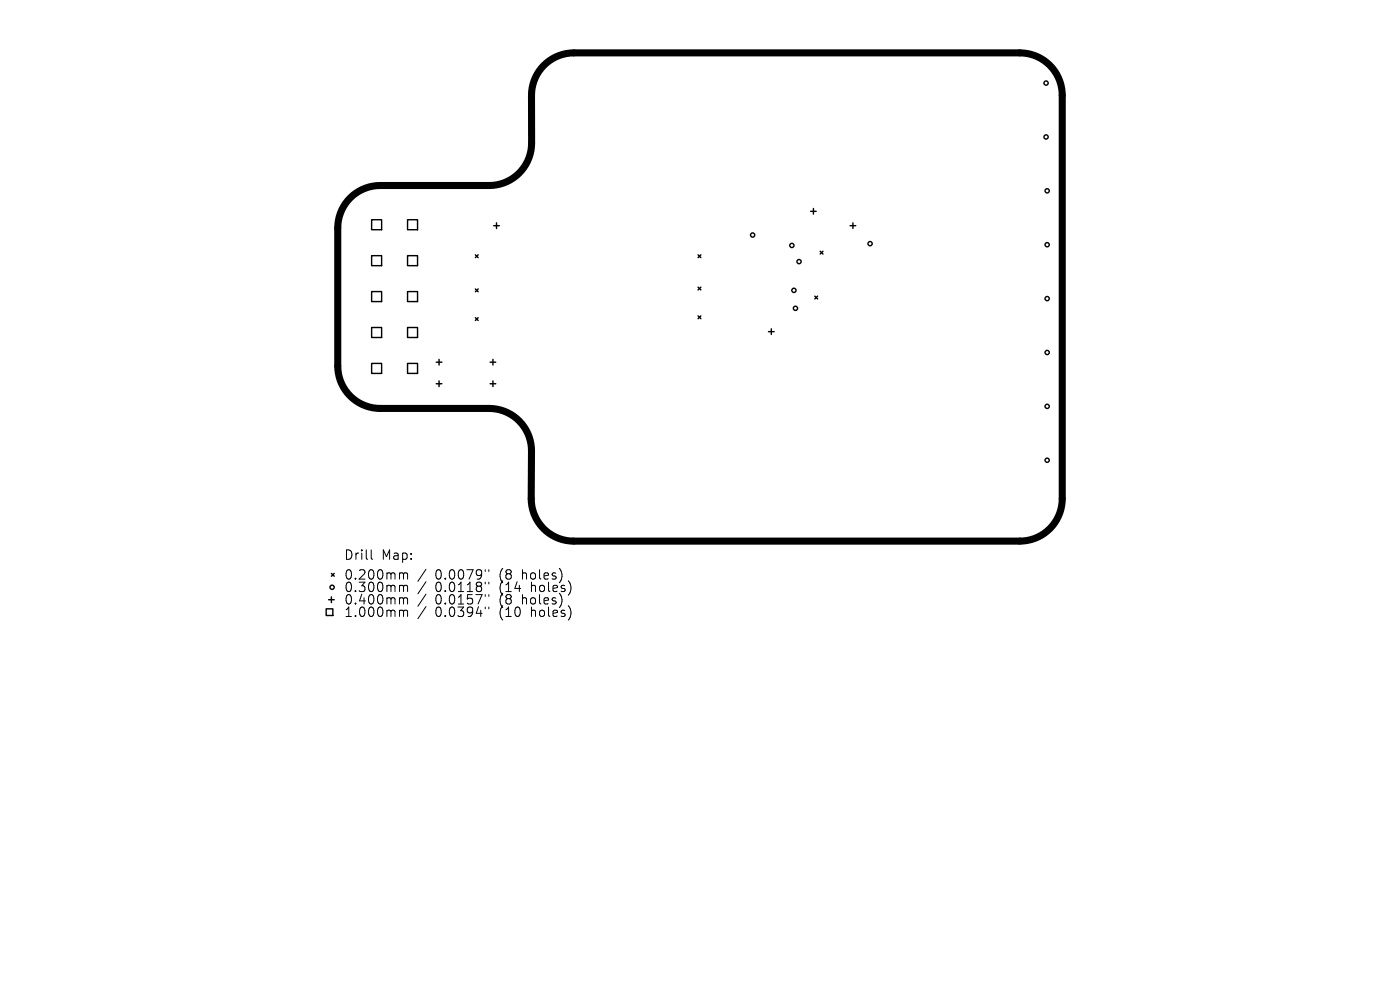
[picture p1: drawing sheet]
<svg xmlns="http://www.w3.org/2000/svg" width="297mm" height="210mm" viewBox="0 0 297 210" stroke-linecap="round" stroke-linejoin="round" font-family="sans-serif">
<defs><g id="words">
<g font-size="2.8">
<text x="72.9" y="119">Drill</text>
<text x="80.9" y="119">Map:</text>
<text x="72.9" y="123.2">0.200mm</text>
<text x="72.9" y="125.9">0.300mm</text>
<text x="92.4" y="123.2">0.0079&quot;</text>
<text x="92.4" y="125.9">0.0118&quot;</text>
<text x="106.1" y="123.2">(8</text>
<text x="106.1" y="125.9">(14</text>
<text x="111" y="123.2">holes)</text>
<text x="112.9" y="125.9">holes)</text>
<text x="72.9" y="128.5">0.400mm</text>
<text x="72.9" y="131.2">1.000mm</text>
<text x="92.4" y="128.5">0.0157&quot;</text>
<text x="92.4" y="131.2">0.0394&quot;</text>
<text x="106.1" y="128.5">(8</text>
<text x="106.1" y="131.2">(10</text>
<text x="111" y="128.5">holes)</text>
<text x="112.9" y="131.2">holes)</text>
</g>
</g></defs>
<path d="M74.3 42a9 9 0 0 1 6.4-2.6h23.1a9 9 0 0 0 9-9v-10.2a9 9 0 0 1 9-9h94.5a9 9 0 0 1 9 9v85.6a9 9 0 0 1-9 9h-94.6a9 9 0 0 1-9-9l.1-10.1a9 9 0 0 0-9-9.1h-23.1a9 9 0 0 1-9-9v-29.2a9 9 0 0 1 2.6-6.4z" fill="none" stroke="#000" stroke-width="1.5"/>
<g fill="none" stroke="#000" stroke-width=".3">
<path d="M78.8 46.6h2.2v2.1h-2.2zM78.8 54.2h2.2v2.2h-2.2zM86.5 46.6h2.1v2.1h-2.1zM86.5 54.2h2.1v2.2h-2.1zM100.8 54.1l.6 .6M101.4 54.1l-.6 .6M104.7 47.9h1.2M105.3 47.3v1.2M148.1 54.1l.6 .6M148.7 54.1l-.6 .6M172 44.8h1.2M172.6 44.2v1.2"/>
<path d="M174 53.3l.6 .6M174.6 53.3l-.6 .6M180.3 47.9h1.2M180.9 47.3v1.2M78.8 61.9h2.2v2.1h-2.2zM78.8 69.5h2.2v2.1h-2.2zM78.8 77.1h2.2v2.1h-2.2zM86.5 61.9h2.1v2.1h-2.1zM86.5 69.5h2.1v2.1h-2.1zM86.5 77.1h2.1v2.1h-2.1zM92.5 76.8h1.2M93.1 76.2v1.2"/>
<path d="M100.8 61.3l.6 .6M100.8 67.4l.6 .6M101.4 61.3l-.6 .6M101.4 67.4l-.6 .6M104 76.8h1.2M104.6 76.2v1.2M148.1 60.9l.6 .6M148.1 67l.6 .6M148.7 60.9l-.6 .6M148.7 67l-.6 .6M163 70.4h1.2M163.6 69.8v1.2"/>
<path d="M172.9 62.8l.6 .6M173.5 62.8l-.6 .6M92.5 81.4h1.2M93.1 80.8v1.2M104 81.4h1.2M104.6 80.8v1.2M69.2 129.2h1.4v1.4h-1.4zM69.7 127.2h1.2M70.3 121.6l.6 .6M70.3 126.6v1.2M70.9 121.6l-.6 .6"/>
<circle cx="221.9" cy="17.6" r=".45"/>
<circle cx="221.9" cy="29.1" r=".45"/>
<circle cx="159.7" cy="49.9" r=".45"/>
<circle cx="168" cy="52.1" r=".45"/>
<circle cx="169.5" cy="55.5" r=".45"/>
<circle cx="184.6" cy="51.7" r=".45"/>
<circle cx="222.1" cy="51.9" r=".45"/>
<circle cx="222.1" cy="40.5" r=".45"/>
<circle cx="168.4" cy="61.6" r=".45"/>
<circle cx="168.8" cy="65.4" r=".45"/>
<circle cx="222.1" cy="63.3" r=".45"/>
<circle cx="222.1" cy="74.8" r=".45"/>
<circle cx="222.1" cy="86.2" r=".45"/>
<circle cx="222.1" cy="97.6" r=".45"/>
<circle cx="70.5" cy="124.6" r=".45"/>
</g>
<g fill="none" stroke="#000" stroke-width=".21">
<path d="M78.7 116.7v1.7l.3 .3M85 121.5h.3l.3 .3M85 124.2l.5 .1 .1 .1M85 126.8l.5 .1 .1 .2M85 129.4h.3l.3 .3M85.6 121.8l.3-.3 .5 .1 .1 1.3M85.6 121.8v1.1M85.6 124.4v1.1M85.6 127.1v1M85.6 129.7v1.1M85.6 124.4l.3-.2 .5 .1 .1 1.2M85.6 127.1l.3-.3 .5 .1 .1 1.2"/>
<path d="M85.6 129.7l.3-.3 .5 .1 .1 1.3M90.4 120.8l-1.7 2.5M90.4 123.4l-1.7 2.6M90.4 126l-1.7 2.6M90.4 128.7l-1.7 2.5M102.9 120.9v.3M102.9 123.5v.4M102.9 126.1v.4M102.9 128.8v.4M103.7 120.9v.3M103.7 123.5v.4M103.7 126.1v.4"/>
<path d="M103.7 128.8v.4"/>
</g>
<use href="#words"/>
</svg>
